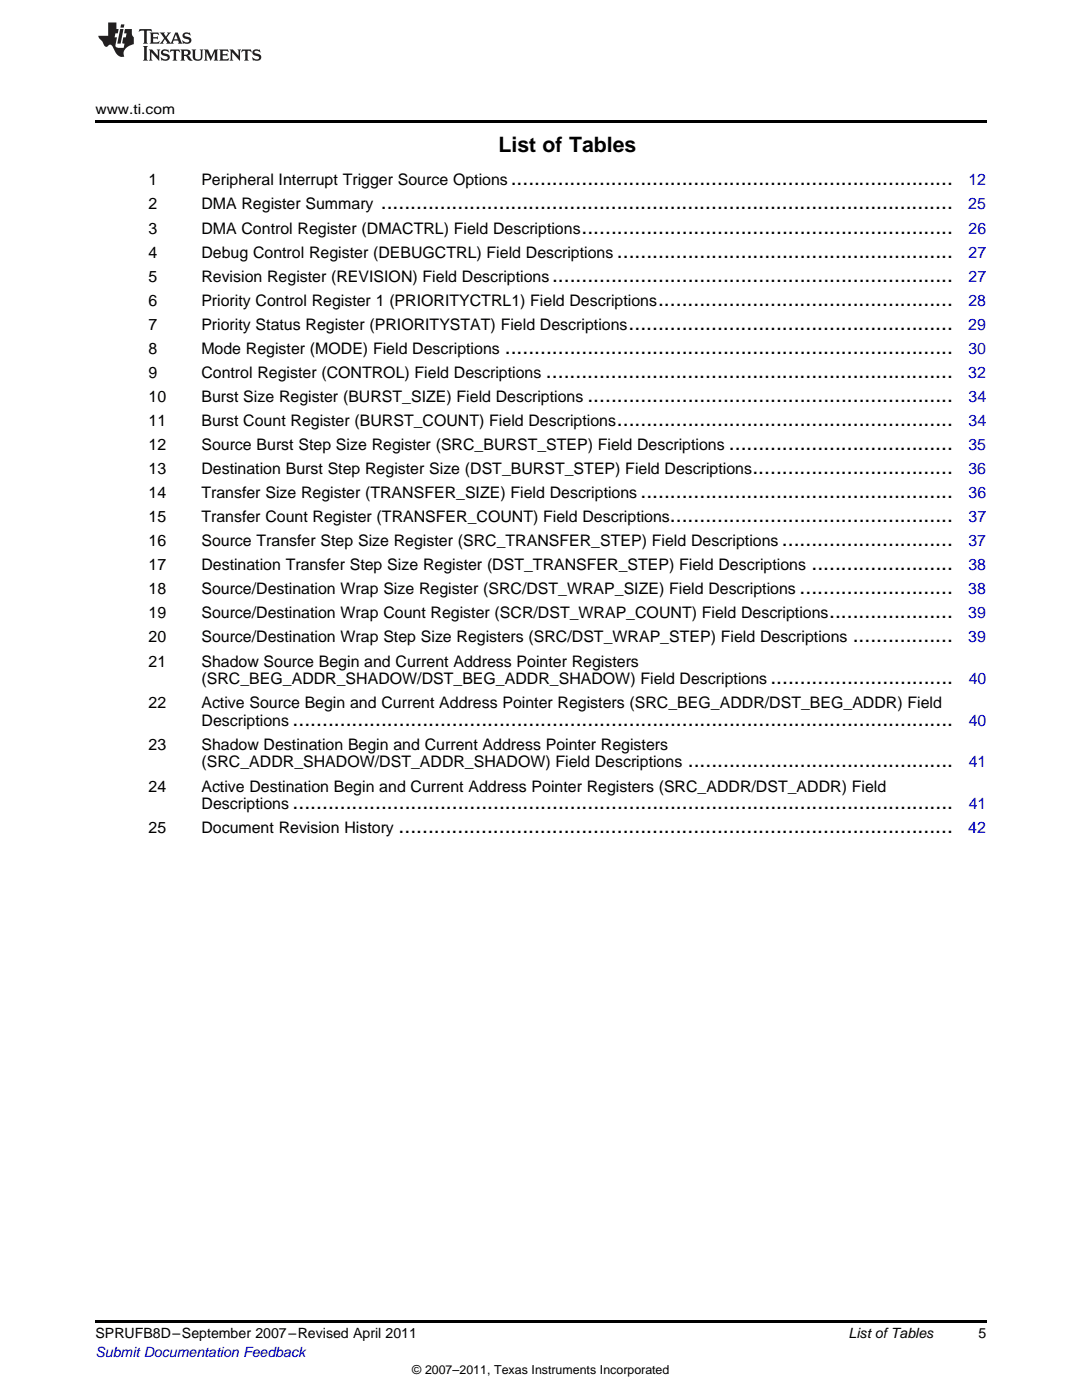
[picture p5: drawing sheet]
<svg xmlns="http://www.w3.org/2000/svg" width="216mm" height="279mm" viewBox="0 0 216 279" stroke-linecap="round" stroke-linejoin="round" font-family="sans-serif">
<defs><g id="words">
<g font-size="4.2">
<text x="99.5" y="30.3">List of Tables</text>
<text x="76" y="41.8">.................................................................................................</text>
<text x="101.9" y="37">...........................................................................</text>
<text x="116" y="46.6">...............................................................</text>
<text x="123.1" y="51.4">.........................................................</text>
<text x="110.2" y="56.2">....................................................................</text>
<text x="125.4" y="65.8">.......................................................</text>
<text x="131.3" y="61">..................................................</text>
<text x="100.7" y="70.6">............................................................................</text>
<text x="108.9" y="75.4">.....................................................................</text>
<text x="117.2" y="80.2">..............................................................</text>
<text x="123.1" y="85">.........................................................</text>
<text x="145.4" y="89.8">......................................</text>
<text x="150.1" y="94.6">..................................</text>
<text x="127.8" y="99.4">.....................................................</text>
<text x="133.7" y="104.2">................................................</text>
<text x="156" y="109">.............................</text>
<text x="161.9" y="113.8">........................</text>
<text x="159.6" y="118.6">..........................</text>
<text x="165.4" y="123.4">.....................</text>
<text x="170.1" y="128.2">.................</text>
<text x="153.7" y="136.5">...............................</text>
<text x="58.4" y="144.8">................................................................................................................</text>
<text x="137.2" y="153.1">.............................................</text>
<text x="58.4" y="161.5">................................................................................................................</text>
<text x="79.5" y="166.3">..............................................................................................</text>
</g>
<g font-size="3.2">
<text x="29.6" y="37">1</text>
<text x="29.6" y="41.8">2</text>
<text x="40.2" y="37">Peripheral Interrupt Trigger Source Options</text>
<text x="40.2" y="41.8">DMA Register Summary</text>
<text x="29.6" y="46.6">3</text>
<text x="40.2" y="46.6">DMA Control Register (DMACTRL) Field Descriptions</text>
<text x="29.6" y="51.4">4</text>
<text x="40.2" y="51.4">Debug Control Register (DEBUGCTRL) Field Descriptions</text>
<text x="29.6" y="56.2">5</text>
<text x="40.2" y="56.2">Revision Register (REVISION) Field Descriptions</text>
<text x="29.6" y="61">6</text>
<text x="29.6" y="65.8">7</text>
<text x="40.2" y="61">Priority Control Register 1 (PRIORITYCTRL1) Field Descriptions</text>
<text x="40.2" y="65.8">Priority Status Register (PRIORITYSTAT) Field Descriptions</text>
<text x="29.6" y="70.6">8</text>
<text x="40.2" y="70.6">Mode Register (MODE) Field Descriptions</text>
<text x="29.6" y="75.4">9</text>
<text x="40.2" y="75.4">Control Register (CONTROL) Field Descriptions</text>
<text x="29.6" y="80.2">10</text>
<text x="40.2" y="80.2">Burst Size Register (BURST_SIZE) Field Descriptions</text>
<text x="29.6" y="85">11</text>
<text x="29.6" y="89.8">12</text>
<text x="40.2" y="85">Burst Count Register (BURST_COUNT) Field Descriptions</text>
<text x="40.2" y="89.8">Source Burst Step Size Register (SRC_BURST_STEP) Field Descriptions</text>
<text x="29.6" y="94.6">13</text>
<text x="40.2" y="94.6">Destination Burst Step Register Size (DST_BURST_STEP) Field Descriptions</text>
<text x="29.6" y="99.4">14</text>
<text x="40.2" y="99.4">Transfer Size Register (TRANSFER_SIZE) Field Descriptions</text>
<text x="29.6" y="104.2">15</text>
<text x="40.2" y="104.2">Transfer Count Register (TRANSFER_COUNT) Field Descriptions</text>
<text x="29.6" y="109">16</text>
<text x="29.6" y="113.8">17</text>
<text x="40.2" y="109">Source Transfer Step Size Register (SRC_TRANSFER_STEP) Field Descriptions</text>
<text x="40.2" y="113.8">Destination Transfer Step Size Register (DST_TRANSFER_STEP) Field Descriptions</text>
<text x="29.6" y="118.6">18</text>
<text x="40.2" y="118.6">Source/Destination Wrap Size Register (SRC/DST_WRAP_SIZE) Field Descriptions</text>
<text x="29.6" y="123.4">19</text>
<text x="40.2" y="123.4">Source/Destination Wrap Count Register (SCR/DST_WRAP_COUNT) Field Descriptions</text>
<text x="29.6" y="128.2">20</text>
<text x="40.2" y="128.2">Source/Destination Wrap Step Size Registers (SRC/DST_WRAP_STEP) Field Descriptions</text>
<text x="29.6" y="133.1">21</text>
<text x="40.2" y="133.1">Shadow Source Begin and Current Address Pointer Registers</text>
<text x="40.2" y="136.5">(SRC_BEG_ADDR_SHADOW/DST_BEG_ADDR_SHADOW) Field Descriptions</text>
<text x="29.6" y="141.4">22</text>
<text x="40.2" y="141.4">Active Source Begin and Current Address Pointer Registers (SRC_BEG_ADDR/DST_BEG_ADDR) Field</text>
<text x="29.6" y="149.7">23</text>
<text x="40.2" y="149.7">Shadow Destination Begin and Current Address Pointer Registers</text>
<text x="40.2" y="144.8">Descriptions</text>
<text x="40.2" y="153.1">(SRC_ADDR_SHADOW/DST_ADDR_SHADOW) Field Descriptions</text>
<text x="29.6" y="158">24</text>
<text x="40.2" y="158">Active Destination Begin and Current Address Pointer Registers (SRC_ADDR/DST_ADDR) Field</text>
<text x="40.2" y="161.5">Descriptions</text>
<text x="29.6" y="166.3">25</text>
<text x="40.2" y="166.3">Document Revision History</text>
</g>
<g font-size="3.2" fill="#00f">
<text x="193.2" y="41.8">25</text>
<text x="193.2" y="37">12</text>
<text x="193.3" y="46.6">26</text>
<text x="193.3" y="51.4">27</text>
<text x="193.3" y="56.2">27</text>
<text x="193.2" y="65.8">29</text>
<text x="193.2" y="61">28</text>
<text x="193.2" y="70.6">30</text>
<text x="193.2" y="75.4">32</text>
<text x="193.3" y="80.2">34</text>
<text x="193.2" y="89.8">35</text>
<text x="193.3" y="85">34</text>
<text x="193.2" y="94.6">36</text>
<text x="193.3" y="99.4">36</text>
<text x="193.3" y="104.2">37</text>
<text x="193.2" y="109">37</text>
<text x="193.2" y="113.8">38</text>
<text x="193.2" y="118.6">38</text>
<text x="193.2" y="123.4">39</text>
<text x="193.2" y="128.2">39</text>
<text x="193.3" y="136.5">40</text>
<text x="193.3" y="144.8">40</text>
<text x="193.3" y="153.1">41</text>
<text x="193.3" y="161.5">41</text>
<text x="193.2" y="166.3">42</text>
</g>
<g font-size="2.8">
<text x="19" y="22.7">www.ti.com</text>
<text x="19" y="267.1">SPRUFB8D–September 2007–Revised April 2011</text>
<text x="169.3" y="267.1">List ofTables</text>
<text x="195.3" y="267">5</text>
</g>
<text font-size="2.8" fill="#00f" x="19" y="270.8">Submit Documentation Feedback</text>
<text font-size="2.5" x="82.3" y="274.2">© 2007–2011, Texas Instruments Incorporated</text>
</g></defs>
<g fill="#231f20">
<path d="M27.8 5.8l-.1 .6 .5-.3h.5l.1 .2v2.1l-.3 .3h1l-.2-.3v-2.1v-.2h.6l.4 .3-.1-.6zM29.9 6.5l.2 .4v1.5l-.2 .3h1.8l.1-.5a1.04 1.04 0 0 1-1.2 .1v-.6h.5l.4 .2v-.7l-.4 .2h-.5v-.6h.8l.3 .2-.1-.5zM31.9 6.5l.9 1.1-1 1.1h.9l-.2-.2 .4-.7 .5 .7-.2 .2h1.5l-.2-.2 .1-.4h.9l.2 .4-.2 .2h.9l-.2-.3-.7-1.9h-.5l-.9 2.1-.8-1.1 .8-1h-.8l.2 .3-.4 .5-.4-.6 .2-.2zM35.1 6.9l.4 .9h-.8zM36.6 6.6a.63 .63 0 0 0-.2 .7 .63 .63 0 0 0 .6 .4l.6 .2 .2 .2a.75 .75 0 0 1-.8 .4 .75 .75 0 0 1-.6-.5l.1 .7 .2-.1a1.11 1.11 0 0 0 1.5-.5 1.13 1.13 0 0 0-1.3-.9v-.3a1.04 1.04 0 0 1 1.1 .2l-.1-.6-.2 .1-.5-.1zM28.5 9.2l.3 .3v2.2l-.3 .4h1l-.2-.4v-2.2l.2-.3zM29.7 9.9l.2 .3v1.5l-.2 .4h.7l-.2-.4v-1.3l1.6 1.7v-1.9l.2-.3h-.7l.2 .3v.9l-1.1-1.2zM32.3 10a.62 .62 0 0 0-.2 .7 .62 .62 0 0 0 .6 .4l.6 .2 .2 .2a.76 .76 0 0 1-.8 .4 .76 .76 0 0 1-.6-.5l.1 .7 .2-.1a1.11 1.11 0 0 0 1.5-.6 1.13 1.13 0 0 0-1.3-.8v-.3a1.04 1.04 0 0 1 1.1 .1l-.1-.5-.2 .1-.5-.2zM34 9.9l-.1 .6a.61 .61 0 0 1 .7-.3l.1 1.5-.3 .4h1l-.3-.4 .1-1.5a.63 .63 0 0 1 .7 .3l-.1-.6zM36 9.9l.2 .3v1.5l-.2 .4h.9l-.2-.2v-.7l.6 .2a.76 .76 0 0 0 1.1 .6l-1-.9a.58 .58 0 0 0 .6-.6 .58 .58 0 0 0-.5-.6zM36.7 10.2l.1-.1a.45 .45 0 0 1 .6 .1 .45 .45 0 0 1 .1 .5l-.8 .2zM38.2 9.9l.2 .2a2.17 2.17 0 0 0 .4 1.9 .99 .99 0 0 0 1.6-.7v-1.1l.2-.3h-.7l.1 .2a1.92 1.92 0 0 1-.1 1.7 .6 .6 0 0 1-1-.5v-1.1l.2-.3zM40.7 9.9l.2 .3v1.5l-.2 .4h.7l-.2-.4v-1.4l.8 1.8 .9-1.8v1.4l-.2 .4h.9l-.3-.4v-1.5l.3-.3h-.8l-.6 1.4-.7-1.4zM43.7 9.9l.3 .3v1.5l-.3 .4h1.9l.1-.6a1.04 1.04 0 0 1-1.3 .2v-.6h.6l.4 .1v-.6l-.4 .2h-.6l.1-.6h.7l.4 .2-.1-.5zM45.8 9.9l.2 .3v1.5l-.2 .4h.8l-.3-.4v-1.3l1.6 1.7v-1.9l.2-.3h-.7l.2 .3v.9l-1.1-1.2zM48.3 9.9l-.1 .6a.61 .61 0 0 1 .7-.3v1.5l-.2 .4h.9l-.2-.4v-1.5a.63 .63 0 0 1 .8 .3l-.1-.6zM50.6 10a.62 .62 0 0 0-.2 .7 .62 .62 0 0 0 .6 .4l.6 .2 .1 .2a.76 .76 0 0 1-.7 .4 .76 .76 0 0 1-.6-.5l.1 .7 .1-.1a1.11 1.11 0 0 0 1.5-.6 1.13 1.13 0 0 0-1.2-.8l-.1-.3a1.04 1.04 0 0 1 1.2 .1l-.2-.5-.1 .1-.5-.2z"/>
<path d="M21.6 4.5v2.6h-2l.1 .4 .8 .9a.91 .91 0 0 0 .9 .9 .56 .56 0 0 1 .5-.4 .56 .56 0 0 1 .5 .3l.4 .8a1.53 1.53 0 0 0 2 1.3 1.54 1.54 0 0 1 1-2.1l.9-.4-.1-1.4a1.52 1.52 0 0 1-.3-1.6h-1.4l-.1 .9h.5l-.2 .8h-.5l-.2 .9v.2l.4 .1-.1 .9a1.93 1.93 0 0 1-1.6-.3l.2-1.8h-.4l.1-.8h.5l.2-.9h-.5v-1.3zM24 5.8l-.6 2.9h.7l.5-2.9zM24.2 4.9l-.2 .6h.7l.1-.6z"/>
</g>
<path d="M19 24h177.8v.6h-177.8zM19 263.5h177.8v.6h-177.8z" fill="#000"/>
<use href="#words"/>
</svg>
